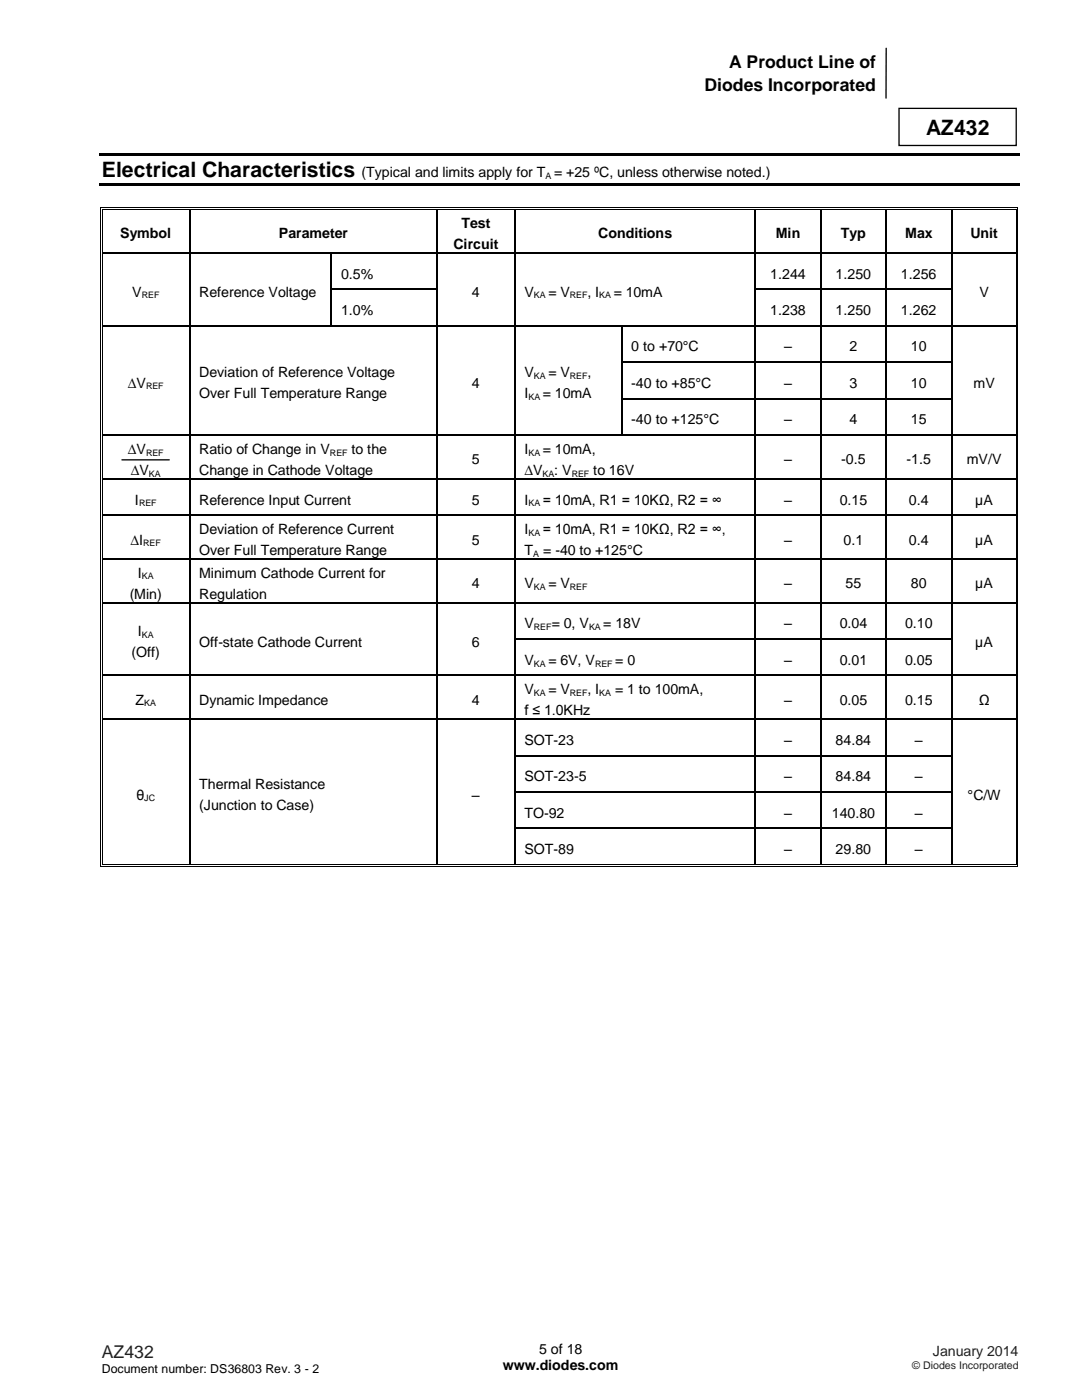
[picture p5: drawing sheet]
<svg xmlns="http://www.w3.org/2000/svg" width="216mm" height="279mm" viewBox="0 0 216 279" stroke-linecap="round" stroke-linejoin="round" font-family="sans-serif">
<defs><g id="words">
<g font-size="4.2">
<text x="184.8" y="26.9">AZ432</text>
<text x="20.3" y="35.3">Electrical Characteristics</text>
</g>
<g font-size="3.5">
<text x="145.5" y="13.6">A Product Line of</text>
<text x="140.6" y="18.1">Diodes Incorporated</text>
</g>
<text font-size="3.5" fill="#231f20" x="20.3" y="270.9">AZ432</text>
<g font-size="2.8">
<text x="72.2" y="35.3">(Typical and limits apply for T = +25 ºC, unless otherwise noted.)</text>
<text x="24" y="47.5">Symbol</text>
<text x="55.6" y="47.5">Parameter</text>
<text x="92.1" y="45.4">Test</text>
<text x="119.4" y="47.5">Conditions</text>
<text x="154.8" y="47.5">Min</text>
<text x="167.8" y="47.5">Typ</text>
<text x="180.6" y="47.5">Max</text>
<text x="193.6" y="47.5">Unit</text>
<text x="90.5" y="49.7">Circuit</text>
<text x="26.4" y="59.2">V</text>
<text x="39.8" y="59.2">Reference Voltage</text>
<text x="68" y="55.6">0.5%</text>
<text x="94.2" y="59.2">4</text>
<text x="104.6" y="59.2">V</text>
<text x="109.4" y="59.2">= V</text>
<text x="117.2" y="59.2">, I</text>
<text x="122.5" y="59.2">= 10mA</text>
<text x="153.7" y="55.6">1.244</text>
<text x="166.7" y="55.6">1.250</text>
<text x="179.8" y="55.6">1.256</text>
<text x="195.5" y="59.2">V</text>
<text x="68" y="62.9">1.0%</text>
<text x="153.7" y="62.9">1.238</text>
<text x="166.7" y="62.9">1.250</text>
<text x="179.8" y="62.9">1.262</text>
<text x="126" y="70.1">0 to +70°C</text>
<text x="156.5" y="70.1">–</text>
<text x="169.5" y="70.1">2</text>
<text x="181.8" y="70.1">10</text>
<text x="25.5" y="77.4">∆V</text>
<text x="39.8" y="75.3">Deviation of Reference Voltage</text>
<text x="94.2" y="77.4">4</text>
<text x="104.6" y="75.3">V</text>
<text x="109.4" y="75.3">= V</text>
<text x="117.2" y="75.3">,</text>
<text x="126" y="77.4">-40 to +85°C</text>
<text x="156.5" y="77.4">–</text>
<text x="169.5" y="77.4">3</text>
<text x="181.8" y="77.4">10</text>
<text x="194.3" y="77.4">mV</text>
<text x="39.8" y="79.5">Over Full Temperature Range</text>
<text x="104.6" y="79.5">I</text>
<text x="108.3" y="79.5">= 10mA</text>
<text x="126" y="84.7">-40 to +125°C</text>
<text x="156.5" y="84.7">–</text>
<text x="169.5" y="84.7">4</text>
<text x="181.8" y="84.7">15</text>
<text x="25.5" y="90.6">∆V</text>
<text x="26.1" y="94.8">∆V</text>
<text x="39.8" y="90.6">Ratio of Change in V</text>
<text x="39.8" y="94.8">Change in Cathode Voltage</text>
<text x="70.2" y="90.6">to the</text>
<text x="94.2" y="92.7">5</text>
<text x="104.6" y="90.6">I</text>
<text x="104.6" y="94.8">∆V</text>
<text x="108.3" y="90.6">= 10mA,</text>
<text x="110.6" y="94.8">: V</text>
<text x="118.4" y="94.8">to 16V</text>
<text x="156.5" y="92.7">–</text>
<text x="167.8" y="92.7">-0.5</text>
<text x="180.9" y="92.7">-1.5</text>
<text x="192.9" y="92.7">mV/V</text>
<text x="26.9" y="100.7">I</text>
<text x="39.8" y="100.7">Reference Input Current</text>
<text x="94.2" y="100.7">5</text>
<text x="104.6" y="100.7">I</text>
<text x="108.3" y="100.7">= 10mA, R1 = 10KΩ, R2 = ∞</text>
<text x="156.5" y="100.7">–</text>
<text x="167.5" y="100.7">0.15</text>
<text x="181.3" y="100.7">0.4</text>
<text x="194.6" y="100.7">µA</text>
<text x="39.8" y="106.6">Deviation of Reference Current</text>
<text x="104.6" y="106.6">I</text>
<text x="108.3" y="106.6">= 10mA, R1 = 10KΩ, R2 = ∞,</text>
<text x="26" y="108.7">∆I</text>
<text x="39.8" y="110.8">Over Full Temperature Range</text>
<text x="94.2" y="108.7">5</text>
<text x="104.6" y="110.8">T</text>
<text x="108.4" y="110.8">= -40 to +125°C</text>
<text x="156.5" y="108.7">–</text>
<text x="168.3" y="108.7">0.1</text>
<text x="181.3" y="108.7">0.4</text>
<text x="194.6" y="108.7">µA</text>
<text x="25.9" y="119.5">(Min)</text>
<text x="27.5" y="115.3">I</text>
<text x="39.8" y="115.3">Minimum Cathode Current for</text>
<text x="39.8" y="119.5">Regulation</text>
<text x="94.2" y="117.4">4</text>
<text x="104.6" y="117.4">V</text>
<text x="109.4" y="117.4">= V</text>
<text x="156.5" y="117.4">–</text>
<text x="168.7" y="117.4">55</text>
<text x="181.8" y="117.4">80</text>
<text x="194.6" y="117.4">µA</text>
<text x="104.6" y="125.4">V</text>
<text x="110.1" y="125.4">= 0, V</text>
<text x="120.4" y="125.4">= 18V</text>
<text x="156.5" y="125.4">–</text>
<text x="167.5" y="125.4">0.04</text>
<text x="180.6" y="125.4">0.10</text>
<text x="26.3" y="131.2">(Off)</text>
<text x="27.5" y="126.9">I</text>
<text x="39.8" y="129">Off-state Cathode Current</text>
<text x="94.2" y="129">6</text>
<text x="194.6" y="129">µA</text>
<text x="104.6" y="132.7">V</text>
<text x="109.4" y="132.7">= 6V, V</text>
<text x="122.7" y="132.7">= 0</text>
<text x="156.5" y="132.7">–</text>
<text x="167.5" y="132.7">0.01</text>
<text x="180.6" y="132.7">0.05</text>
<text x="27.1" y="140.6">Z</text>
<text x="39.8" y="140.6">Dynamic Impedance</text>
<text x="94.2" y="140.6">4</text>
<text x="104.6" y="138.5">V</text>
<text x="104.6" y="142.8">f ≤ 1.0KHz</text>
<text x="109.4" y="138.5">= V</text>
<text x="117.2" y="138.5">, I</text>
<text x="122.7" y="138.5">= 1 to 100mA,</text>
<text x="156.5" y="140.6">–</text>
<text x="167.5" y="140.6">0.05</text>
<text x="180.6" y="140.6">0.15</text>
<text x="195.3" y="140.6">Ω</text>
<text x="104.6" y="148.7">SOT-23</text>
<text x="156.5" y="148.7">–</text>
<text x="166.7" y="148.7">84.84</text>
<text x="182.5" y="148.7">–</text>
<text x="104.6" y="155.9">SOT-23-5</text>
<text x="156.5" y="155.9">–</text>
<text x="166.7" y="155.9">84.84</text>
<text x="182.5" y="155.9">–</text>
<text x="27.2" y="159.6">θ</text>
<text x="39.8" y="157.5">Thermal Resistance</text>
<text x="39.8" y="161.7">(Junction to Case)</text>
<text x="94.2" y="159.6">–</text>
<text x="193.1" y="159.6">°C/W</text>
<text x="104.6" y="163.2">TO-92</text>
<text x="156.5" y="163.2">–</text>
<text x="166" y="163.2">140.80</text>
<text x="182.5" y="163.2">–</text>
<text x="104.6" y="170.5">SOT-89</text>
<text x="156.5" y="170.5">–</text>
<text x="166.7" y="170.5">29.80</text>
<text x="182.5" y="170.5">–</text>
<text x="100.3" y="273.5">www.diodes.com</text>
<text x="107.6" y="270.3">5 of 18</text>
</g>
<text font-size="2.8" fill="#231f20" x="186.1" y="270.6">January 2014</text>
<text font-size="2.5" x="20.3" y="274">Document number: DS36803 Rev. 3 - 2</text>
<text font-size="2.1" fill="#231f20" x="182" y="273.2">© Diodes Incorporated</text>
<g font-size="1.8">
<text x="108.9" y="35.7">A</text>
<text x="28.3" y="59.6">REF</text>
<text x="106.5" y="59.6">KA</text>
<text x="113.7" y="59.6">REF</text>
<text x="119.6" y="59.6">KA</text>
<text x="29.1" y="77.7">REF</text>
<text x="106.5" y="75.6">KA</text>
<text x="113.7" y="75.6">REF</text>
<text x="105.4" y="79.8">KA</text>
<text x="29.1" y="90.9">REF</text>
<text x="29.7" y="95.1">KA</text>
<text x="65.8" y="90.9">REF</text>
<text x="105.4" y="90.9">KA</text>
<text x="108.3" y="95.1">KA</text>
<text x="114.1" y="95.1">REF</text>
<text x="27.7" y="101">REF</text>
<text x="105.4" y="101">KA</text>
<text x="105.4" y="106.9">KA</text>
<text x="28.6" y="109">REF</text>
<text x="106.4" y="111.1">A</text>
<text x="28.3" y="115.6">KA</text>
<text x="106.5" y="117.7">KA</text>
<text x="113.7" y="117.7">REF</text>
<text x="106.5" y="125.7">REF</text>
<text x="117.5" y="125.7">KA</text>
<text x="28.3" y="127.3">KA</text>
<text x="106.5" y="133">KA</text>
<text x="118.7" y="133">REF</text>
<text x="28.8" y="141">KA</text>
<text x="106.5" y="138.9">KA</text>
<text x="113.7" y="138.9">REF</text>
<text x="119.6" y="138.9">KA</text>
<text x="28.8" y="159.9">JC</text>
</g>
</g></defs>
<g fill="none" stroke="#000" stroke-width=".26">
<path d="M176.8 9.6v10M179.4 21.6h23.4v7.4h-23.4zM102.7 41.9v8.4M102.7 50.6v7M102.7 57.9v7M102.7 65.1v7M102.7 72.4v7M102.7 79.7v7M24.3 91.8h9.5M102.7 86.9v8.5M102.7 95.7v7M102.7 102.9v8.5"/>
<path d="M102.7 111.7v8.5M102.7 120.4v7M102.7 127.7v7M102.7 134.9v8.5M102.7 143.7v7M102.7 150.9v7.1M102.7 158.2v7M102.7 165.5v7"/>
</g>
<g fill="#000">
<path d="M19.8 30.5h183.6v.5h-183.6z" fill-rule="evenodd"/>
<path d="M19.8 36.6h183.6v.5h-183.6z" fill-rule="evenodd"/>
<path d="M20.1 41.4h.1v.5h-.1z" fill-rule="evenodd"/>
<path d="M20.1 41.4h.5v.1h-.5z" fill-rule="evenodd"/>
<path d="M20.1 50.3h.1v.3h-.1z" fill-rule="evenodd"/>
<path d="M20.1 57.6h.1v.3h-.1z" fill-rule="evenodd"/>
<path d="M20.4 41.7h.2v.2h-.2z" fill-rule="evenodd"/>
<path d="M20.4 41.7h.2v.2h-.2z" fill-rule="evenodd"/>
<path d="M20.4 50.3h.2v.3h-.2z" fill-rule="evenodd"/>
<path d="M20.4 57.6h.2v.3h-.2z" fill-rule="evenodd"/>
<path d="M37.7 41.9h.3z" fill-rule="evenodd"/>
<path d="M37.7 41.4h.5v.1h-.5z" fill-rule="evenodd"/>
<path d="M37.7 41.7h.5v.2h-.5z" fill-rule="evenodd"/>
<path d="M37.7 50.3h.3v.3h-.3z" fill-rule="evenodd"/>
<path d="M37.7 57.6h.3v.3h-.3z" fill-rule="evenodd"/>
<path d="M66 50.3h.3v.3h-.3z" fill-rule="evenodd"/>
<path d="M66 57.6h.3v.3h-.3z" fill-rule="evenodd"/>
<path d="M87.1 41.9h.3z" fill-rule="evenodd"/>
<path d="M87.1 41.4h.5v.1h-.5z" fill-rule="evenodd"/>
<path d="M87.1 41.7h.5v.2h-.5z" fill-rule="evenodd"/>
<path d="M87.1 50.3h.3v.3h-.3z" fill-rule="evenodd"/>
<path d="M87.1 57.6h.3v.3h-.3z" fill-rule="evenodd"/>
<path d="M102.6 41.9h.3z" fill-rule="evenodd"/>
<path d="M102.6 41.4h.5v.1h-.5z" fill-rule="evenodd"/>
<path d="M102.6 41.7h.5v.2h-.5z" fill-rule="evenodd"/>
<path d="M102.6 50.3h.3v.3h-.3z" fill-rule="evenodd"/>
<path d="M102.6 57.6h.3v.3h-.3z" fill-rule="evenodd"/>
<path d="M150.6 41.9h.3z" fill-rule="evenodd"/>
<path d="M150.6 41.4h.5v.1h-.5z" fill-rule="evenodd"/>
<path d="M150.6 41.7h.5v.2h-.5z" fill-rule="evenodd"/>
<path d="M150.6 50.3h.3v.3h-.3z" fill-rule="evenodd"/>
<path d="M150.6 57.6h.3v.3h-.3z" fill-rule="evenodd"/>
<path d="M163.7 41.9h.2z" fill-rule="evenodd"/>
<path d="M163.7 41.4h.5v.1h-.5z" fill-rule="evenodd"/>
<path d="M163.7 41.7h.5v.2h-.5z" fill-rule="evenodd"/>
<path d="M163.7 50.3h.2v.3h-.2z" fill-rule="evenodd"/>
<path d="M163.7 57.6h.2v.3h-.2z" fill-rule="evenodd"/>
<path d="M176.7 41.9h.2z" fill-rule="evenodd"/>
<path d="M176.7 41.4h.5v.1h-.5z" fill-rule="evenodd"/>
<path d="M176.7 41.7h.5v.2h-.5z" fill-rule="evenodd"/>
<path d="M176.7 50.3h.2v.3h-.2z" fill-rule="evenodd"/>
<path d="M176.7 57.6h.2v.3h-.2z" fill-rule="evenodd"/>
<path d="M189.7 41.9h.3z" fill-rule="evenodd"/>
<path d="M189.7 41.4h.5v.1h-.5z" fill-rule="evenodd"/>
<path d="M189.7 41.7h.5v.2h-.5z" fill-rule="evenodd"/>
<path d="M189.7 50.3h.3v.3h-.3z" fill-rule="evenodd"/>
<path d="M189.7 57.6h.3v.3h-.3z" fill-rule="evenodd"/>
<path d="M202.6 41.4h.6v.1h-.6z" fill-rule="evenodd"/>
<path d="M202.6 41.7h.2v.2h-.2z" fill-rule="evenodd"/>
<path d="M202.6 41.7h.2v.2h-.2z" fill-rule="evenodd"/>
<path d="M202.6 50.3h.2v.3h-.2z" fill-rule="evenodd"/>
<path d="M202.6 57.6h.2v.3h-.2z" fill-rule="evenodd"/>
<path d="M203 41.4h.2v.5h-.2z" fill-rule="evenodd"/>
<path d="M203 50.3h.2v.3h-.2z" fill-rule="evenodd"/>
<path d="M203 57.6h.2v.3h-.2z" fill-rule="evenodd"/>
<path d="M20.1 64.9h.1v.2h-.1z" fill-rule="evenodd"/>
<path d="M20.1 72.1h.1v.3h-.1z" fill-rule="evenodd"/>
<path d="M20.1 79.4h.1v.3h-.1z" fill-rule="evenodd"/>
<path d="M20.4 64.9h.2v.2h-.2z" fill-rule="evenodd"/>
<path d="M20.4 72.1h.2v.3h-.2z" fill-rule="evenodd"/>
<path d="M20.4 79.4h.2v.3h-.2z" fill-rule="evenodd"/>
<path d="M37.7 64.9h.3v.2h-.3z" fill-rule="evenodd"/>
<path d="M37.7 72.1h.3v.3h-.3z" fill-rule="evenodd"/>
<path d="M37.7 79.4h.3v.3h-.3z" fill-rule="evenodd"/>
<path d="M66 64.9h.3v.2h-.3z" fill-rule="evenodd"/>
<path d="M87.1 64.9h.3v.2h-.3z" fill-rule="evenodd"/>
<path d="M87.1 72.1h.3v.3h-.3z" fill-rule="evenodd"/>
<path d="M87.1 79.4h.3v.3h-.3z" fill-rule="evenodd"/>
<path d="M102.6 64.9h.3v.2h-.3z" fill-rule="evenodd"/>
<path d="M102.6 72.1h.3v.3h-.3z" fill-rule="evenodd"/>
<path d="M102.6 79.4h.3v.3h-.3z" fill-rule="evenodd"/>
<path d="M123.9 64.9h.3v.2h-.3z" fill-rule="evenodd"/>
<path d="M123.9 72.1h.3v.3h-.3z" fill-rule="evenodd"/>
<path d="M123.9 79.4h.3v.3h-.3z" fill-rule="evenodd"/>
<path d="M150.6 64.9h.3v.2h-.3z" fill-rule="evenodd"/>
<path d="M150.6 72.1h.3v.3h-.3z" fill-rule="evenodd"/>
<path d="M150.6 79.4h.3v.3h-.3z" fill-rule="evenodd"/>
<path d="M163.7 64.9h.2v.2h-.2z" fill-rule="evenodd"/>
<path d="M163.7 72.1h.2v.3h-.2z" fill-rule="evenodd"/>
<path d="M163.7 79.4h.2v.3h-.2z" fill-rule="evenodd"/>
<path d="M176.7 64.9h.2v.2h-.2z" fill-rule="evenodd"/>
<path d="M176.7 72.1h.2v.3h-.2z" fill-rule="evenodd"/>
<path d="M176.7 79.4h.2v.3h-.2z" fill-rule="evenodd"/>
<path d="M189.7 64.9h.3v.2h-.3z" fill-rule="evenodd"/>
<path d="M189.7 72.1h.3v.3h-.3z" fill-rule="evenodd"/>
<path d="M189.7 79.4h.3v.3h-.3z" fill-rule="evenodd"/>
<path d="M202.6 64.9h.2v.2h-.2z" fill-rule="evenodd"/>
<path d="M202.6 72.1h.2v.3h-.2z" fill-rule="evenodd"/>
<path d="M202.6 79.4h.2v.3h-.2z" fill-rule="evenodd"/>
<path d="M203 64.9h.2v.2h-.2z" fill-rule="evenodd"/>
<path d="M203 72.1h.2v.3h-.2z" fill-rule="evenodd"/>
<path d="M203 79.4h.2v.3h-.2z" fill-rule="evenodd"/>
<path d="M20.1 86.7h.1v.2h-.1z" fill-rule="evenodd"/>
<path d="M20.1 95.4h.1v.3h-.1z" fill-rule="evenodd"/>
<path d="M20.4 86.7h.2v.2h-.2z" fill-rule="evenodd"/>
<path d="M20.4 95.4h.2v.3h-.2z" fill-rule="evenodd"/>
<path d="M37.7 86.7h.3v.2h-.3z" fill-rule="evenodd"/>
<path d="M37.7 95.4h.3v.3h-.3z" fill-rule="evenodd"/>
<path d="M87.1 86.7h.3v.2h-.3z" fill-rule="evenodd"/>
<path d="M87.1 95.4h.3v.3h-.3z" fill-rule="evenodd"/>
<path d="M102.6 86.7h.3v.2h-.3z" fill-rule="evenodd"/>
<path d="M102.6 95.4h.3v.3h-.3z" fill-rule="evenodd"/>
<path d="M123.9 86.7h.3v.2h-.3z" fill-rule="evenodd"/>
<path d="M150.6 86.7h.3v.2h-.3z" fill-rule="evenodd"/>
<path d="M150.6 95.4h.3v.3h-.3z" fill-rule="evenodd"/>
<path d="M163.7 86.7h.2v.2h-.2z" fill-rule="evenodd"/>
<path d="M163.7 95.4h.2v.3h-.2z" fill-rule="evenodd"/>
<path d="M176.7 86.7h.2v.2h-.2z" fill-rule="evenodd"/>
<path d="M176.7 95.4h.2v.3h-.2z" fill-rule="evenodd"/>
<path d="M189.7 86.7h.3v.2h-.3z" fill-rule="evenodd"/>
<path d="M189.7 95.4h.3v.3h-.3z" fill-rule="evenodd"/>
<path d="M202.6 86.7h.2v.2h-.2z" fill-rule="evenodd"/>
<path d="M202.6 95.4h.2v.3h-.2z" fill-rule="evenodd"/>
<path d="M203 86.7h.2v.2h-.2z" fill-rule="evenodd"/>
<path d="M203 95.4h.2v.3h-.2z" fill-rule="evenodd"/>
<path d="M20.1 102.7h.1v.2h-.1z" fill-rule="evenodd"/>
<path d="M20.1 111.4h.1v.3h-.1z" fill-rule="evenodd"/>
<path d="M20.4 102.7h.2v.2h-.2z" fill-rule="evenodd"/>
<path d="M20.4 111.4h.2v.3h-.2z" fill-rule="evenodd"/>
<path d="M37.7 102.7h.3v.2h-.3z" fill-rule="evenodd"/>
<path d="M37.7 111.4h.3v.3h-.3z" fill-rule="evenodd"/>
<path d="M87.1 102.7h.3v.2h-.3z" fill-rule="evenodd"/>
<path d="M87.1 111.4h.3v.3h-.3z" fill-rule="evenodd"/>
<path d="M102.6 102.7h.3v.2h-.3z" fill-rule="evenodd"/>
<path d="M102.6 111.4h.3v.3h-.3z" fill-rule="evenodd"/>
<path d="M150.6 102.7h.3v.2h-.3z" fill-rule="evenodd"/>
<path d="M150.6 111.4h.3v.3h-.3z" fill-rule="evenodd"/>
<path d="M163.7 102.7h.2v.2h-.2z" fill-rule="evenodd"/>
<path d="M163.7 111.4h.2v.3h-.2z" fill-rule="evenodd"/>
<path d="M176.7 102.7h.2v.2h-.2z" fill-rule="evenodd"/>
<path d="M176.7 111.4h.2v.3h-.2z" fill-rule="evenodd"/>
<path d="M189.7 102.7h.3v.2h-.3z" fill-rule="evenodd"/>
<path d="M189.7 111.4h.3v.3h-.3z" fill-rule="evenodd"/>
<path d="M202.6 102.7h.2v.2h-.2z" fill-rule="evenodd"/>
<path d="M202.6 111.4h.2v.3h-.2z" fill-rule="evenodd"/>
<path d="M203 102.7h.2v.2h-.2z" fill-rule="evenodd"/>
<path d="M203 111.4h.2v.3h-.2z" fill-rule="evenodd"/>
<path d="M20.1 120.2h.1v.2h-.1z" fill-rule="evenodd"/>
<path d="M20.1 127.4h.1v.3h-.1z" fill-rule="evenodd"/>
<path d="M20.1 134.7h.1v.2h-.1z" fill-rule="evenodd"/>
<path d="M20.4 120.2h.2v.2h-.2z" fill-rule="evenodd"/>
<path d="M20.4 127.4h.2v.3h-.2z" fill-rule="evenodd"/>
<path d="M20.4 134.7h.2v.2h-.2z" fill-rule="evenodd"/>
<path d="M37.7 120.2h.3v.2h-.3z" fill-rule="evenodd"/>
<path d="M37.7 127.4h.3v.3h-.3z" fill-rule="evenodd"/>
<path d="M37.7 134.7h.3v.2h-.3z" fill-rule="evenodd"/>
<path d="M87.1 120.2h.3v.2h-.3z" fill-rule="evenodd"/>
<path d="M87.1 127.4h.3v.3h-.3z" fill-rule="evenodd"/>
<path d="M87.1 134.7h.3v.2h-.3z" fill-rule="evenodd"/>
<path d="M102.6 120.2h.3v.2h-.3z" fill-rule="evenodd"/>
<path d="M102.6 127.4h.3v.3h-.3z" fill-rule="evenodd"/>
<path d="M102.6 134.7h.3v.2h-.3z" fill-rule="evenodd"/>
<path d="M150.6 120.2h.3v.2h-.3z" fill-rule="evenodd"/>
<path d="M150.6 127.4h.3v.3h-.3z" fill-rule="evenodd"/>
<path d="M150.6 134.7h.3v.2h-.3z" fill-rule="evenodd"/>
<path d="M163.7 120.2h.2v.2h-.2z" fill-rule="evenodd"/>
<path d="M163.7 127.4h.2v.3h-.2z" fill-rule="evenodd"/>
<path d="M163.7 134.7h.2v.2h-.2z" fill-rule="evenodd"/>
<path d="M176.7 120.2h.2v.2h-.2z" fill-rule="evenodd"/>
<path d="M176.7 127.4h.2v.3h-.2z" fill-rule="evenodd"/>
<path d="M176.7 134.7h.2v.2h-.2z" fill-rule="evenodd"/>
<path d="M189.7 120.2h.3v.2h-.3z" fill-rule="evenodd"/>
<path d="M189.7 127.4h.3v.3h-.3z" fill-rule="evenodd"/>
<path d="M189.7 134.7h.3v.2h-.3z" fill-rule="evenodd"/>
<path d="M202.6 120.2h.2v.2h-.2z" fill-rule="evenodd"/>
<path d="M202.6 127.4h.2v.3h-.2z" fill-rule="evenodd"/>
<path d="M202.6 134.7h.2v.2h-.2z" fill-rule="evenodd"/>
<path d="M203 120.2h.2v.2h-.2z" fill-rule="evenodd"/>
<path d="M203 127.4h.2v.3h-.2z" fill-rule="evenodd"/>
<path d="M203 134.7h.2v.2h-.2z" fill-rule="evenodd"/>
<path d="M20.1 143.4h.1v.3h-.1z" fill-rule="evenodd"/>
<path d="M20.1 150.7h.1v.2h-.1z" fill-rule="evenodd"/>
<path d="M20.1 158h.1v.2h-.1z" fill-rule="evenodd"/>
<path d="M20.4 143.4h.2v.3h-.2z" fill-rule="evenodd"/>
<path d="M20.4 150.7h.2v.2h-.2z" fill-rule="evenodd"/>
<path d="M20.4 158h.2v.2h-.2z" fill-rule="evenodd"/>
<path d="M37.7 143.4h.3v.3h-.3z" fill-rule="evenodd"/>
<path d="M37.7 150.7h.3v.2h-.3z" fill-rule="evenodd"/>
<path d="M37.7 158h.3v.2h-.3z" fill-rule="evenodd"/>
<path d="M87.1 143.4h.3v.3h-.3z" fill-rule="evenodd"/>
<path d="M87.1 150.7h.3v.2h-.3z" fill-rule="evenodd"/>
<path d="M87.1 158h.3v.2h-.3z" fill-rule="evenodd"/>
<path d="M102.6 143.4h.3v.3h-.3z" fill-rule="evenodd"/>
<path d="M102.6 150.7h.3v.2h-.3z" fill-rule="evenodd"/>
<path d="M102.6 158h.3v.2h-.3z" fill-rule="evenodd"/>
<path d="M150.6 143.4h.3v.3h-.3z" fill-rule="evenodd"/>
<path d="M150.6 150.7h.3v.2h-.3z" fill-rule="evenodd"/>
<path d="M150.6 158h.3v.2h-.3z" fill-rule="evenodd"/>
<path d="M163.7 143.4h.2v.3h-.2z" fill-rule="evenodd"/>
<path d="M163.7 150.7h.2v.2h-.2z" fill-rule="evenodd"/>
<path d="M163.7 158h.2v.2h-.2z" fill-rule="evenodd"/>
<path d="M176.7 143.4h.2v.3h-.2z" fill-rule="evenodd"/>
<path d="M176.7 150.7h.2v.2h-.2z" fill-rule="evenodd"/>
<path d="M176.7 158h.2v.2h-.2z" fill-rule="evenodd"/>
<path d="M189.7 143.4h.3v.3h-.3z" fill-rule="evenodd"/>
<path d="M189.7 150.7h.3v.2h-.3z" fill-rule="evenodd"/>
<path d="M189.7 158h.3v.2h-.3z" fill-rule="evenodd"/>
<path d="M202.6 143.4h.2v.3h-.2z" fill-rule="evenodd"/>
<path d="M202.6 150.7h.2v.2h-.2z" fill-rule="evenodd"/>
<path d="M202.6 158h.2v.2h-.2z" fill-rule="evenodd"/>
<path d="M203 143.4h.2v.3h-.2z" fill-rule="evenodd"/>
<path d="M203 150.7h.2v.2h-.2z" fill-rule="evenodd"/>
<path d="M203 158h.2v.2h-.2z" fill-rule="evenodd"/>
<path d="M20.1 165.2h.1v.3h-.1z" fill-rule="evenodd"/>
<path d="M20.1 172.5h.1v.5h-.1z" fill-rule="evenodd"/>
<path d="M20.1 172.9h.5v.1h-.5z" fill-rule="evenodd"/>
<path d="M20.4 165.2h.2v.3h-.2z" fill-rule="evenodd"/>
<path d="M20.4 172.5h.2v.2h-.2z" fill-rule="evenodd"/>
<path d="M20.4 172.5h.2v.2h-.2z" fill-rule="evenodd"/>
<path d="M37.7 165.2h.3v.3h-.3z" fill-rule="evenodd"/>
<path d="M37.7 172.5h.5v.2h-.5z" fill-rule="evenodd"/>
<path d="M37.7 172.9h.5v.1h-.5z" fill-rule="evenodd"/>
<path d="M87.1 165.2h.3v.3h-.3z" fill-rule="evenodd"/>
<path d="M87.1 172.5h.5v.2h-.5z" fill-rule="evenodd"/>
<path d="M87.1 172.9h.5v.1h-.5z" fill-rule="evenodd"/>
<path d="M102.6 165.2h.3v.3h-.3z" fill-rule="evenodd"/>
<path d="M102.6 172.5h.5v.2h-.5z" fill-rule="evenodd"/>
<path d="M102.6 172.9h.5v.1h-.5z" fill-rule="evenodd"/>
<path d="M150.6 165.2h.3v.3h-.3z" fill-rule="evenodd"/>
<path d="M150.6 172.5h.5v.2h-.5z" fill-rule="evenodd"/>
<path d="M150.6 172.9h.5v.1h-.5z" fill-rule="evenodd"/>
<path d="M163.7 165.2h.2v.3h-.2z" fill-rule="evenodd"/>
<path d="M163.7 172.5h.5v.2h-.5z" fill-rule="evenodd"/>
<path d="M163.7 172.9h.5v.1h-.5z" fill-rule="evenodd"/>
<path d="M176.7 165.2h.2v.3h-.2z" fill-rule="evenodd"/>
<path d="M176.7 172.5h.5v.2h-.5z" fill-rule="evenodd"/>
<path d="M176.7 172.9h.5v.1h-.5z" fill-rule="evenodd"/>
<path d="M189.7 165.2h.3v.3h-.3z" fill-rule="evenodd"/>
<path d="M189.7 172.5h.5v.2h-.5z" fill-rule="evenodd"/>
<path d="M189.7 172.9h.5v.1h-.5z" fill-rule="evenodd"/>
<path d="M202.6 165.2h.2v.3h-.2z" fill-rule="evenodd"/>
<path d="M202.6 172.9h.6v.1h-.6z" fill-rule="evenodd"/>
<path d="M202.6 172.5h.2v.2h-.2z" fill-rule="evenodd"/>
<path d="M202.6 172.5h.2v.2h-.2z" fill-rule="evenodd"/>
<path d="M203 165.2h.2v.3h-.2z" fill-rule="evenodd"/>
<path d="M203 172.5h.2v.5h-.2z" fill-rule="evenodd"/>
</g>
<g fill="none" stroke="#000" stroke-width=".2">
<path d="M20.2 41.9v8.4M20.2 50.6v7M20.2 57.9v7M20.5 41.9v8.4M20.5 50.6v7M20.5 57.9v7M20.6 41.5h17.1M20.6 41.8h17.1M38.2 41.5h48.9M38.2 41.8h48.9M87.6 41.5h15M87.6 41.8h15"/>
<path d="M103.1 41.5h47.5M103.1 41.8h47.5M151.1 41.5h12.6M151.1 41.8h12.6M164.2 41.5h12.5M164.2 41.8h12.5M177.2 41.5h12.5M177.2 41.8h12.5M190.2 41.5h12.4M190.2 41.8h12.4M202.7 41.9v8.4M202.7 50.6v7"/>
<path d="M202.7 57.9v7M203.1 41.9v8.4M203.1 50.6v7M203.1 57.9v7M20.2 65.1v7M20.2 72.4v7M20.2 79.7v7M20.5 65.1v7M20.5 72.4v7M20.5 79.7v7M202.7 65.1v7M202.7 72.4v7"/>
<path d="M202.7 79.7v7M203.1 65.1v7M203.1 72.4v7M203.1 79.7v7M20.2 86.9v8.5M20.2 95.7v7M20.5 86.9v8.5M20.5 95.7v7M202.7 86.9v8.5M202.7 95.7v7M203.1 86.9v8.5M203.1 95.7v7"/>
<path d="M20.2 102.9v8.5M20.2 111.7v8.5M20.5 102.9v8.5M20.5 111.7v8.5M202.7 102.9v8.5M202.7 111.7v8.5M203.1 102.9v8.5M203.1 111.7v8.5M20.2 120.4v7M20.2 127.7v7M20.2 134.9v8.5M20.5 120.4v7"/>
<path d="M20.5 127.7v7M20.5 134.9v8.5M202.7 120.4v7M202.7 127.7v7M202.7 134.9v8.5M203.1 120.4v7M203.1 127.7v7M203.1 134.9v8.5M20.2 143.7v7M20.2 150.9v7.1M20.2 158.2v7M20.5 143.7v7"/>
<path d="M20.5 150.9v7.1M20.5 158.2v7M202.7 143.7v7M202.7 150.9v7.1M202.7 158.2v7M203.1 143.7v7M203.1 150.9v7.1M203.1 158.2v7M20.2 165.5v7M20.5 165.5v7M20.6 173h17.1M20.6 172.6h17.1"/>
<path d="M38.2 173h48.9M38.2 172.6h48.9M87.6 173h15M87.6 172.6h15M103.1 173h47.5M103.1 172.6h47.5M151.1 173h12.6M151.1 172.6h12.6M164.2 173h12.5M164.2 172.6h12.5M177.2 173h12.5M177.2 172.6h12.5"/>
<path d="M190.2 173h12.4M190.2 172.6h12.4M202.7 165.5v7M203.1 165.5v7"/>
</g>
<g fill="none" stroke="#000" stroke-width=".25">
<path d="M20.6 50.5h17.1M37.9 41.9v8.4M37.9 50.6v7M37.9 57.9v7M38 50.5h28M66.1 50.6v7M66.1 57.9v7M66.3 50.5h20.8M66.3 57.7h20.8M87.2 41.9v8.4M87.2 50.6v7M87.2 57.9v7"/>
<path d="M87.4 50.5h15.2M102.9 50.5h47.7M150.7 41.9v8.4M150.7 50.6v7M150.7 57.9v7M150.9 50.5h12.8M150.9 57.7h12.8M163.8 41.9v8.4M163.8 50.6v7M163.8 57.9v7M163.9 50.5h12.8M163.9 57.7h12.8"/>
<path d="M176.8 41.9v8.4M176.8 50.6v7M176.8 57.9v7M176.9 50.5h12.8M176.9 57.7h12.8M189.9 41.9v8.4M189.9 50.6v7M189.9 57.9v7M190 50.5h12.6M20.6 65h17.1M37.9 65.1v7M37.9 72.4v7"/>
<path d="M37.9 79.7v7M38 65h28M66.3 65h20.8M87.2 65.1v7M87.2 72.4v7M87.2 79.7v7M87.4 65h15.2M102.9 65h21M124.1 65.1v7M124.1 72.4v7M124.1 79.7v7M124.2 65h26.4"/>
<path d="M124.2 72.3h26.4M124.2 79.6h26.4M150.7 65.1v7M150.7 72.4v7M150.7 79.7v7M150.9 65h12.8M150.9 72.3h12.8M150.9 79.6h12.8M163.8 65.1v7M163.8 72.4v7M163.8 79.7v7M163.9 65h12.8"/>
<path d="M163.9 72.3h12.8M163.9 79.6h12.8M176.8 65.1v7M176.8 72.4v7M176.8 79.7v7M176.9 65h12.8M176.9 72.3h12.8M176.9 79.6h12.8M189.9 65.1v7M189.9 72.4v7M189.9 79.7v7M190 65h12.6"/>
<path d="M20.6 86.8h17.1M20.6 95.6h17.1M37.9 86.9v8.5M37.9 95.7v7M38 86.8h49.1M38 95.6h49.1M87.2 86.9v8.5M87.2 95.7v7M87.4 86.8h15.2M87.4 95.6h15.2M102.9 86.8h21M102.9 95.6h47.7"/>
<path d="M124.2 86.8h26.4M150.7 86.9v8.5M150.7 95.7v7M150.9 86.8h12.8M150.9 95.6h12.8M163.8 86.9v8.5M163.8 95.7v7M163.9 86.8h12.8M163.9 95.6h12.8M176.8 86.9v8.5M176.8 95.7v7M176.9 86.8h12.8"/>
<path d="M176.9 95.6h12.8M189.9 86.9v8.5M189.9 95.7v7M190 86.8h12.6M190 95.6h12.6M20.6 102.8h17.1M20.6 111.6h17.1M37.9 102.9v8.5M37.9 111.7v8.5M38 102.8h49.1M38 111.6h49.1M87.2 102.9v8.5"/>
<path d="M87.2 111.7v8.5M87.4 102.8h15.2M87.4 111.6h15.2M102.9 102.8h47.7M102.9 111.6h47.7M150.7 102.9v8.5M150.7 111.7v8.5M150.9 102.8h12.8M150.9 111.6h12.8M163.8 102.9v8.5M163.8 111.7v8.5M163.9 102.8h12.8"/>
<path d="M163.9 111.6h12.8M176.8 102.9v8.5M176.8 111.7v8.5M176.9 102.8h12.8M176.9 111.6h12.8M189.9 102.9v8.5M189.9 111.7v8.5M190 102.8h12.6M190 111.6h12.6M20.6 120.3h17.1M20.6 134.8h17.1M37.9 120.4v7"/>
<path d="M37.9 127.7v7M37.9 134.9v8.5M38 120.3h49.1M38 134.8h49.1M87.2 120.4v7M87.2 127.7v7M87.2 134.9v8.5M87.4 120.3h15.2M87.4 134.8h15.2M102.9 120.3h47.7M102.9 127.6h47.7M102.9 134.8h47.7"/>
<path d="M150.7 120.4v7M150.7 127.7v7M150.7 134.9v8.5M150.9 120.3h12.8M150.9 127.6h12.8M150.9 134.8h12.8M163.8 120.4v7M163.8 127.7v7M163.8 134.9v8.5M163.9 120.3h12.8M163.9 127.6h12.8M163.9 134.8h12.8"/>
<path d="M176.8 120.4v7M176.8 127.7v7M176.8 134.9v8.5M176.9 120.3h12.8M176.9 127.6h12.8M176.9 134.8h12.8M189.9 120.4v7M189.9 127.7v7M189.9 134.9v8.5M190 120.3h12.6M190 134.8h12.6M20.6 143.5h17.1"/>
<path d="M37.9 143.7v7M37.9 150.9v7.1M37.9 158.2v7M38 143.5h49.1M87.2 143.7v7M87.2 150.9v7.1M87.2 158.2v7M87.4 143.5h15.2M102.9 143.5h47.7M102.9 150.8h47.7M102.9 158.1h47.7M150.7 143.7v7"/>
<path d="M150.7 150.9v7.1M150.7 158.2v7M150.9 143.5h12.8M150.9 150.8h12.8M150.9 158.1h12.8M163.8 143.7v7M163.8 150.9v7.1M163.8 158.2v7M163.9 143.5h12.8M163.9 150.8h12.8M163.9 158.1h12.8M176.8 143.7v7"/>
<path d="M176.8 150.9v7.1M176.8 158.2v7M176.9 143.5h12.8M176.9 150.8h12.8M176.9 158.1h12.8M189.9 143.7v7M189.9 150.9v7.1M189.9 158.2v7M190 143.5h12.6M37.9 165.5v7M87.2 165.5v7M102.9 165.3h47.7"/>
<path d="M150.7 165.5v7M150.9 165.3h12.8M163.8 165.5v7M163.9 165.3h12.8M176.8 165.5v7M176.9 165.3h12.8M189.9 165.5v7"/>
</g>
<use href="#words"/>
</svg>
